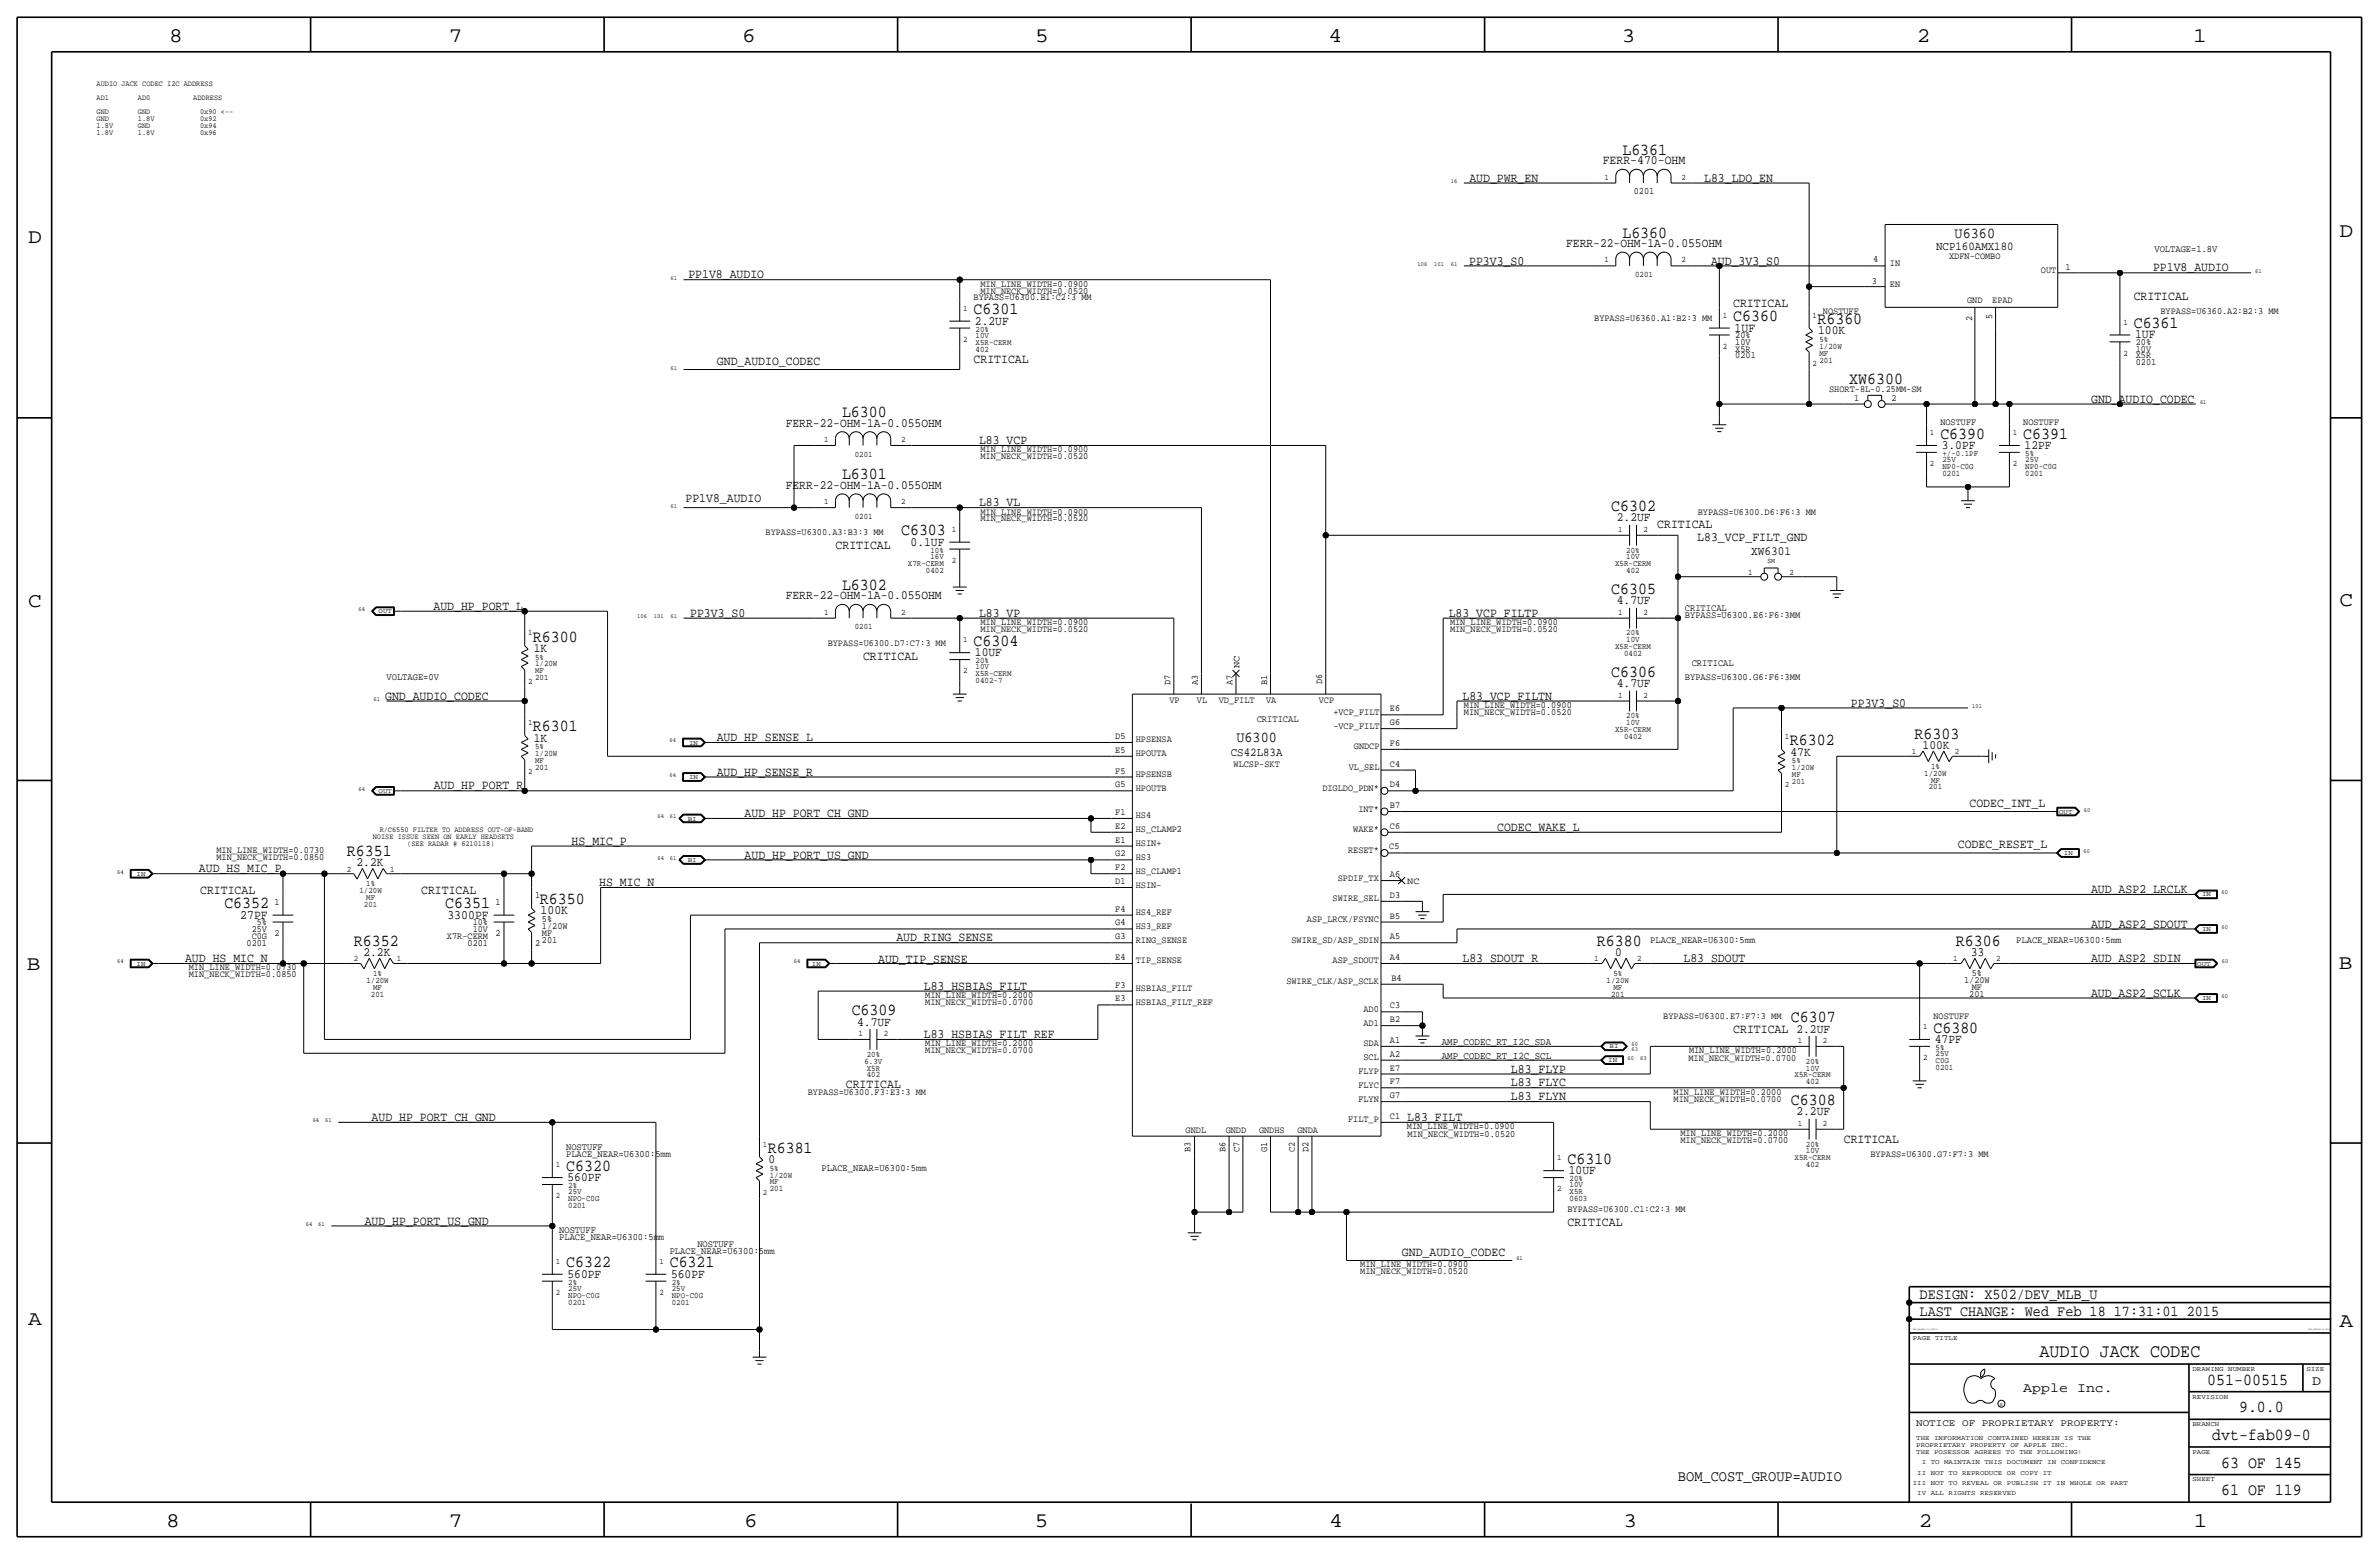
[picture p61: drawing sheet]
<svg xmlns="http://www.w3.org/2000/svg" width="875mm" height="572mm" viewBox="0 0 875 572" stroke-linecap="round" stroke-linejoin="round" font-family="sans-serif">
<defs><g id="words">
<g font-size="7.6">
<text x="62.2" y="15.5">8</text>
<text x="165" y="15.5">7</text>
<text x="273" y="15.5">6</text>
<text x="380.7" y="15.5">5</text>
<text x="488.6" y="15.5">4</text>
<text x="596.6" y="15.5">3</text>
<text x="705.1" y="15.5">2</text>
<text x="806.7" y="15.5">1</text>
<text x="10.4" y="89.4">D</text>
<text x="860.5" y="87.1">D</text>
<text x="10.4" y="223.3">C</text>
<text x="860.5" y="222.8">C</text>
<text x="9.8" y="356.6">B</text>
<text x="860.2" y="356.4">B</text>
<text x="10.4" y="487.4">A</text>
<text x="860.5" y="488.2">A</text>
<text x="61.2" y="561.6">8</text>
<text x="165" y="561.6">7</text>
<text x="273.8" y="561.6">6</text>
<text x="380.7" y="561.6">5</text>
<text x="488.9" y="561.6">4</text>
<text x="597.1" y="561.6">3</text>
<text x="705.8" y="561.6">2</text>
<text x="806.9" y="561.6">1</text>
</g>
<text font-size="6.9" x="750.1" y="499.1">AUDIO JACK CODEC</text>
<g font-size="6.2">
<text x="596.7" y="56.9">L6361</text>
<text x="596.7" y="87.4">L6360</text>
<text x="358.1" y="115.6">C6301</text>
<text x="637.5" y="118.1">C6360</text>
<text x="668.5" y="119.1">R6360</text>
<text x="784.8" y="120.7">C6361</text>
<text x="680.2" y="141.2">XW6300</text>
<text x="309.7" y="153.4">L6300</text>
<text x="713.7" y="161.3">C6390</text>
<text x="744.2" y="161.3">C6391</text>
<text x="309.7" y="176.3">L6301</text>
<text x="592.7" y="188">C6302</text>
<text x="331.4" y="196.9">C6303</text>
<text x="309.7" y="216.9">L6302</text>
<text x="592.7" y="218.4">C6305</text>
<text x="196" y="236">R6300</text>
<text x="358.1" y="237.5">C6304</text>
<text x="592.7" y="248.9">C6306</text>
<text x="196" y="269">R6301</text>
<text x="658.3" y="274.1">R6302</text>
<text x="704.2" y="271.8">R6303</text>
<text x="127.6" y="315">R6351</text>
<text x="82.5" y="334">C6352</text>
<text x="163.8" y="334">C6351</text>
<text x="198.6" y="332.5">R6350</text>
<text x="130.1" y="348">R6352</text>
<text x="587.3" y="348">R6380</text>
<text x="719.4" y="348">R6306</text>
<text x="313.3" y="373.4">C6309</text>
<text x="658.7" y="375.9">C6307</text>
<text x="711.1" y="379.7">C6380</text>
<text x="658.7" y="406.4">C6308</text>
<text x="282.4" y="423.9">R6381</text>
<text x="208.2" y="430.5">C6320</text>
<text x="576.5" y="428">C6310</text>
<text x="208.2" y="466.1">C6322</text>
<text x="246.3" y="466.1">C6321</text>
<text x="811.9" y="509.3">051-00515</text>
<text x="823.6" y="519.4">9.0.0</text>
<text x="813.7" y="529.6">dvt-fab09-0</text>
<text x="817" y="539.8">63 OF 145</text>
<text x="817" y="549.9">61 OF 119</text>
</g>
<g font-size="5.6">
<text x="718.9" y="87.6">U6360</text>
<text x="454.8" y="273.1">U6300</text>
<text x="706.1" y="477.8">DESIGN: X502/DEV_MLB_U</text>
<text x="706.1" y="483.9">LAST CHANGE: Wed Feb 18 17:31:01 2015</text>
<text x="617.2" y="544.8">BOM_COST_GROUP=AUDIO</text>
</g>
<g font-size="5">
<text x="850.5" y="509.3">D</text>
<text x="744.2" y="511.8">Apple Inc.</text>
</g>
<g font-size="4.7">
<text x="589.5" y="60.5">FERR-470-OHM</text>
<text x="540.5" y="66.8">AUD_PWR_EN</text>
<text x="626.8" y="66.8">L83_LDO_EN</text>
<text x="576" y="90.9">FERR-22-OHM-1A-0.055OHM</text>
<text x="540.4" y="97.3">PP3V3_S0</text>
<text x="629.4" y="97.3">AUD_3V3_S0</text>
<text x="791.9" y="99.8">PP1V8_AUDIO</text>
<text x="253.2" y="102.4">PP1V8_AUDIO</text>
<text x="637.5" y="113">CRITICAL</text>
<text x="784.8" y="110.5">CRITICAL</text>
<text x="358.6" y="119.4">2.2UF</text>
<text x="638" y="121.9">1UF</text>
<text x="668.7" y="122.9">100K</text>
<text x="785.3" y="124.5">1UF</text>
<text x="263.7" y="134.1">GND_AUDIO_CODEC</text>
<text x="358.1" y="133.4">CRITICAL</text>
<text x="769.1" y="148.1">GND_AUDIO_CODEC</text>
<text x="289" y="157">FERR-22-OHM-1A-0.055OHM</text>
<text x="360.1" y="163.3">L83_VCP</text>
<text x="714.2" y="165.1">3.0PF</text>
<text x="744.7" y="165.1">12PF</text>
<text x="289" y="179.8">FERR-22-OHM-1A-0.055OHM</text>
<text x="252.1" y="184.6">PP1V8_AUDIO</text>
<text x="360.1" y="186.2">L83_VL</text>
<text x="594.7" y="191.8">2.2UF</text>
<text x="609.5" y="194.3">CRITICAL</text>
<text x="307.3" y="201.9">CRITICAL</text>
<text x="334.9" y="200.7">0.1UF</text>
<text x="624.3" y="198.9">L83_VCP_FILT_GND</text>
<text x="289" y="220.5">FERR-22-OHM-1A-0.055OHM</text>
<text x="159.5" y="224.3">AUD_HP_PORT_L</text>
<text x="253.8" y="226.8">PP3V3_S0</text>
<text x="360.1" y="226.8">L83_VP</text>
<text x="532.8" y="226.8">L83_VCP_FILTP</text>
<text x="594.7" y="222.3">4.7UF</text>
<text x="196.3" y="239.8">1K</text>
<text x="317.4" y="242.6">CRITICAL</text>
<text x="358.6" y="241.3">10UF</text>
<text x="141.7" y="257.3">GND_AUDIO_CODEC</text>
<text x="537.9" y="257.3">L83_VCP_FILTN</text>
<text x="594.7" y="252.7">4.7UF</text>
<text x="680.8" y="259.8">PP3V3_S0</text>
<text x="196.3" y="272.8">1K</text>
<text x="263.6" y="272.5">AUD_HP_SENSE_L</text>
<text x="707.2" y="275.3">100K</text>
<text x="658.6" y="277.9">47K</text>
<text x="263.6" y="285.2">AUD_HP_SENSE_R</text>
<text x="159.5" y="290.3">AUD_HP_PORT_R</text>
<text x="724.4" y="296.7">CODEC_INT_L</text>
<text x="273.9" y="300.5">AUD_HP_PORT_CH_GND</text>
<text x="550.7" y="305.6">CODEC_WAKE_L</text>
<text x="210.3" y="310.6">HS_MIC_P</text>
<text x="720.1" y="311.9">CODEC_RESET_L</text>
<text x="273.9" y="315.7">AUD_HP_PORT_US_GND</text>
<text x="73.2" y="320.8">AUD_HS_MIC_P</text>
<text x="131.1" y="318.5">2.2K</text>
<text x="73.6" y="328.9">CRITICAL</text>
<text x="154.9" y="328.9">CRITICAL</text>
<text x="220.4" y="325.9">HS_MIC_N</text>
<text x="769.1" y="328.4">AUD_ASP2_LRCLK</text>
<text x="88.4" y="337.8">27PF</text>
<text x="164.6" y="337.8">3300PF</text>
<text x="198.8" y="336.3">100K</text>
<text x="769.1" y="341.1">AUD_ASP2_SDOUT</text>
<text x="329.7" y="346.2">AUD_RING_SENSE</text>
<text x="68.1" y="353.8">AUD_HS_MIC_N</text>
<text x="133.6" y="351.5">2.2K</text>
<text x="537.9" y="353.8">L83_SDOUT_R</text>
<text x="594.1" y="351.5">0</text>
<text x="619.2" y="353.8">L83_SDOUT</text>
<text x="724.9" y="351.5">33</text>
<text x="769.1" y="353.8">AUD_ASP2_SDIN</text>
<text x="323" y="354.1">AUD_TIP_SENSE</text>
<text x="339.8" y="364">L83_HSBIAS_FILT</text>
<text x="769.1" y="366.5">AUD_ASP2_SCLK</text>
<text x="315.3" y="377.2">4.7UF</text>
<text x="339.8" y="381.8">L83_HSBIAS_FILT_REF</text>
<text x="637.5" y="379.7">CRITICAL 2.2UF</text>
<text x="711.7" y="383.5">47PF</text>
<text x="555.7" y="394.5">L83_FLYP</text>
<text x="311.1" y="400.1">CRITICAL</text>
<text x="555.7" y="399.5">L83_FLYC</text>
<text x="555.7" y="404.6">L83_FLYN</text>
<text x="136.7" y="412.2">AUD_HP_PORT_CH_GND</text>
<text x="517.6" y="412.2">L83_FILT</text>
<text x="660.7" y="410.2">2.2UF</text>
<text x="678.2" y="420.4">CRITICAL</text>
<text x="282.7" y="427.7">0</text>
<text x="577" y="431.8">10UF</text>
<text x="208.7" y="434.3">560PF</text>
<text x="134.2" y="450.3">AUD_HP_PORT_US_GND</text>
<text x="576.5" y="450.9">CRITICAL</text>
<text x="515.7" y="461.8">GND_AUDIO_CODEC</text>
<text x="208.7" y="469.9">560PF</text>
<text x="246.8" y="469.9">560PF</text>
</g>
<text font-size="4.6" x="644.1" y="204.2">XW6301</text>
<g font-size="4.4">
<text x="712.1" y="91.9">NCP160AMX180</text>
<text x="452.7" y="278.1">CS42L83A</text>
</g>
<g font-size="3.8">
<text x="530.3" y="389.4">AMP_CODEC_RT_I2C_SCL</text>
<text x="530.3" y="384.3">AMP_CODEC_RT_I2C_SDA</text>
</g>
<text font-size="3.7" x="704.8" y="524.5">NOTICE OF PROPRIETARY PROPERTY:</text>
<g font-size="3.6">
<text x="792.4" y="92.7">VOLTAGE=1.8V</text>
<text x="619.7" y="227.3">BYPASS=U6300.E6:F6:3MM</text>
<text x="619.7" y="224.8">CRITICAL</text>
<text x="622.2" y="245.1">CRITICAL</text>
<text x="142.2" y="250.2">VOLTAGE=0V</text>
<text x="619.7" y="250.2">BYPASS=U6300.G6:F6:3MM</text>
<text x="462.2" y="265.4">CRITICAL</text>
<text x="607" y="346.7">PLACE_NEAR=U6300:5mm</text>
<text x="741.6" y="346.7">PLACE_NEAR=U6300:5mm</text>
<text x="208.2" y="425.5">PLACE_NEAR=U6300:5mm</text>
<text x="208.2" y="422.9">NOSTUFF</text>
<text x="302.2" y="430.5">PLACE_NEAR=U6300:5mm</text>
<text x="205.7" y="455.9">PLACE_NEAR=U6300:5mm</text>
<text x="205.7" y="453.4">NOSTUFF</text>
<text x="246.3" y="461">PLACE_NEAR=U6300:5mm</text>
<text x="256.5" y="458.5">NOSTUFF</text>
</g>
<g font-size="3.5">
<text x="600.9" y="71.4">0201</text>
<text x="716.9" y="95.3">XDFN-COMBO</text>
<text x="688.9" y="96.3">4</text>
<text x="695.1" y="97.8">IN</text>
<text x="750.7" y="100.3">OUT</text>
<text x="759.7" y="99.3">1</text>
<text x="360.6" y="105.4">MIN_LINE_WIDTH=0.0900</text>
<text x="360.6" y="108">MIN_NECK_WIDTH=0.0520</text>
<text x="688.4" y="104.4">3</text>
<text x="695.1" y="105.4">EN</text>
<text x="358.1" y="110.5">BYPASS=U6300.B1:C2:3 MM</text>
<text x="723.6" y="111.3">GND</text>
<text x="732.8" y="111.3">EPAD</text>
<text x="586.4" y="118.1">BYPASS=U6360.A1:B2:3 MM</text>
<text x="670.5" y="115.6">NOSTUFF</text>
<text x="725.4" y="117.9" transform="rotate(-90 725.4 117.9)">2</text>
<text x="732.7" y="117.5" transform="rotate(-90 732.7 117.5)">5</text>
<text x="794.7" y="115.6">BYPASS=U6360.A2:B2:3 MM</text>
<text x="638.3" y="124.5">20%</text>
<text x="638.3" y="131.8">0201</text>
<text x="638.3" y="129.3">X5R</text>
<text x="638.3" y="126.7">10V</text>
<text x="785.6" y="127">20%</text>
<text x="785.6" y="129.3">10V</text>
<text x="785.6" y="131.8">X5R</text>
<text x="785.6" y="134.4">0201</text>
<text x="672.8" y="144">SHORT-8L-0.25MM-SM</text>
<text x="682" y="147.6">1</text>
<text x="695.7" y="147.6">2</text>
<text x="713.7" y="156.2">NOSTUFF</text>
<text x="744.2" y="156.2">NOSTUFF</text>
<text x="360.6" y="166.4">MIN_LINE_WIDTH=0.0900</text>
<text x="360.6" y="168.9">MIN_NECK_WIDTH=0.0520</text>
<text x="360.6" y="189.2">MIN_LINE_WIDTH=0.0900</text>
<text x="360.6" y="191.8">MIN_NECK_WIDTH=0.0520</text>
<text x="624.5" y="189.2">BYPASS=U6300.D6:F6:3 MM</text>
<text x="281.6" y="196.9">BYPASS=U6300.A3:B3:3 MM</text>
<text x="360.6" y="232.4">MIN_NECK_WIDTH=0.0520</text>
<text x="360.6" y="229.9">MIN_LINE_WIDTH=0.0900</text>
<text x="533.3" y="232.4">MIN_NECK_WIDTH=0.0520</text>
<text x="533.3" y="229.9">MIN_LINE_WIDTH=0.0900</text>
<text x="304.4" y="237.5">BYPASS=U6300.D7:C7:3 MM</text>
<text x="455.9" y="245.6" transform="rotate(-90 455.9 245.6)">NC</text>
<text x="430.5" y="252" transform="rotate(-90 430.5 252)">D7</text>
<text x="440.6" y="252" transform="rotate(-90 440.6 252)">A3</text>
<text x="453.3" y="252" transform="rotate(-90 453.3 252)">A7</text>
<text x="466" y="252" transform="rotate(-90 466 252)">B1</text>
<text x="486.4" y="251.5" transform="rotate(-90 486.4 251.5)">D6</text>
<text x="430.1" y="258.6">VP</text>
<text x="440.3" y="258.6">VL</text>
<text x="448.2" y="258.6">VD_FILT</text>
<text x="465.7" y="258.6">VA</text>
<text x="485" y="258.6">VCP</text>
<text x="490.4" y="262.9">+VCP_FILT</text>
<text x="511.2" y="261.6">E6</text>
<text x="538.4" y="262.9">MIN_NECK_WIDTH=0.0520</text>
<text x="538.4" y="260.4">MIN_LINE_WIDTH=0.0900</text>
<text x="490.4" y="268">-VCP_FILT</text>
<text x="511.2" y="266.7">G6</text>
<text x="410.2" y="271.8">D5</text>
<text x="417.8" y="273.1">HPSENSA</text>
<text x="498" y="275.6">GNDCP</text>
<text x="511.3" y="274.3">F6</text>
<text x="410.2" y="276.9">E5</text>
<text x="417.8" y="278.1">HPOUTA</text>
<text x="453.7" y="281.9">WLCSP-SKT</text>
<text x="511.3" y="281.9">C4</text>
<text x="410.2" y="284.5">F5</text>
<text x="417.8" y="285.8">HPSENSB</text>
<text x="496.1" y="283.2">VL_SEL</text>
<text x="410.2" y="289.6">G5</text>
<text x="417.8" y="290.8">HPOUTB</text>
<text x="486.4" y="290.8">DIGLDO_PDN*</text>
<text x="511.3" y="289.6">D4</text>
<text x="410.2" y="299.7">F1</text>
<text x="499.6" y="298.5">INT*</text>
<text x="511.2" y="297.2">B7</text>
<text x="410.2" y="304.8">E2</text>
<text x="417.8" y="301">HS4</text>
<text x="511.3" y="304.8">C6</text>
<text x="410.2" y="309.9">E1</text>
<text x="417.8" y="311.2">HSIN+</text>
<text x="417.8" y="306.1">HS_CLAMP2</text>
<text x="497.7" y="306.1">WAKE*</text>
<text x="79.6" y="316.2">MIN_NECK_WIDTH=0.0850</text>
<text x="79.6" y="313.7">MIN_LINE_WIDTH=0.0730</text>
<text x="410.2" y="315">G2</text>
<text x="417.8" y="316.2">HS3</text>
<text x="495.8" y="313.7">RESET*</text>
<text x="511" y="312.4">C5</text>
<text x="410.2" y="320">F2</text>
<text x="417.8" y="321.3">HS_CLAMP1</text>
<text x="492.1" y="323.9">SPDIF_TX</text>
<text x="511.2" y="322.6">A6</text>
<text x="410.2" y="325.1">D1</text>
<text x="417.8" y="326.4">HSIN-</text>
<text x="517.6" y="325.1">NC</text>
<text x="100.9" y="332.7">1</text>
<text x="182.2" y="332.7">1</text>
<text x="196.8" y="330.2">1</text>
<text x="410.2" y="335.3">F4</text>
<text x="490.2" y="331.5">SWIRE_SEL</text>
<text x="511.2" y="330.2">D3</text>
<text x="94.5" y="340.4">5%</text>
<text x="173.9" y="340.4">10%</text>
<text x="199.3" y="339.1">5%</text>
<text x="199.3" y="341.6">1/20W</text>
<text x="410.2" y="340.4">G4</text>
<text x="417.8" y="341.6">HS3_REF</text>
<text x="417.8" y="336.6">HS4_REF</text>
<text x="480.7" y="339.1">ASP_LRCK/FSYNC</text>
<text x="511.3" y="337.8">B5</text>
<text x="90.7" y="347.7">0201</text>
<text x="92.6" y="342.6">25V</text>
<text x="92.6" y="345.2">C0G</text>
<text x="100.9" y="344.2">2</text>
<text x="164.4" y="345.2">X7R-CERM</text>
<text x="172" y="347.7">0201</text>
<text x="173.9" y="342.6">10V</text>
<text x="182.2" y="344.2">2</text>
<text x="196.8" y="348">2</text>
<text x="199.3" y="346.7">201</text>
<text x="199.3" y="344.2">MF</text>
<text x="410.2" y="345.4">G3</text>
<text x="417.8" y="346.7">RING_SENSE</text>
<text x="475" y="346.7">SWIRE_SD/ASP_SDIN</text>
<text x="511.2" y="345.4">A5</text>
<text x="410.2" y="353">E4</text>
<text x="511.3" y="353.1">A4</text>
<text x="69.5" y="356.9">MIN_LINE_WIDTH=0.0730</text>
<text x="69.5" y="359.4">MIN_NECK_WIDTH=0.0850</text>
<text x="417.8" y="354.3">TIP_SENSE</text>
<text x="490.2" y="354.3">ASP_SDOUT</text>
<text x="725.3" y="358.9">5%</text>
<text x="410.2" y="363.2">F3</text>
<text x="417.8" y="364.5">HSBIAS_FILT</text>
<text x="473.1" y="362">SWIRE_CLK/ASP_SCLK</text>
<text x="511.8" y="360.7">B4</text>
<text x="722.4" y="361.4">1/20W</text>
<text x="725.3" y="364">MF</text>
<text x="340.3" y="367">MIN_LINE_WIDTH=0.2000</text>
<text x="340.3" y="369.6">MIN_NECK_WIDTH=0.0700</text>
<text x="410.2" y="368.3">E3</text>
<text x="417.8" y="369.6">HSBIAS_FILT_REF</text>
<text x="511.3" y="370.8">C3</text>
<text x="724.3" y="366.5">201</text>
<text x="501.5" y="372.1">AD0</text>
<text x="501.5" y="377.2">AD1</text>
<text x="511.3" y="375.9">B2</text>
<text x="611.8" y="374.6">BYPASS=U6300.E7:F7:3 MM</text>
<text x="711.1" y="374.6">NOSTUFF</text>
<text x="511.2" y="383.5">A1</text>
<text x="340.3" y="384.8">MIN_LINE_WIDTH=0.2000</text>
<text x="340.3" y="387.4">MIN_NECK_WIDTH=0.0700</text>
<text x="501.5" y="384.8">SDA</text>
<text x="501.5" y="389.9">SCL</text>
<text x="511.2" y="388.6">A2</text>
<text x="621.2" y="387.4">MIN_LINE_WIDTH=0.2000</text>
<text x="499.6" y="395">FLYP</text>
<text x="511.3" y="393.7">E7</text>
<text x="621" y="390">MIN_NECK_WIDTH=0.0700</text>
<text x="499.6" y="400">FLYC</text>
<text x="511.3" y="398.8">F7</text>
<text x="297.1" y="402.6">BYPASS=U6300.F3:E3:3 MM</text>
<text x="499.6" y="405.1">FLYN</text>
<text x="511.3" y="403.9">G7</text>
<text x="615.6" y="405.1">MIN_NECK_WIDTH=0.0700</text>
<text x="615.6" y="402.6">MIN_LINE_WIDTH=0.2000</text>
<text x="495.8" y="412.8">FILT_P</text>
<text x="511.3" y="411.5">C1</text>
<text x="436.1" y="416.6">GNDL</text>
<text x="450.8" y="416.6">GNDD</text>
<text x="463.1" y="416.6">GNDHS</text>
<text x="477.2" y="416.6">GNDA</text>
<text x="517.5" y="415.3">MIN_LINE_WIDTH=0.0900</text>
<text x="517.7" y="418">MIN_NECK_WIDTH=0.0520</text>
<text x="618.1" y="417.8">MIN_LINE_WIDTH=0.2000</text>
<text x="437.8" y="423.6" transform="rotate(-90 437.8 423.6)">B3</text>
<text x="450.8" y="423.6" transform="rotate(-90 450.8 423.6)">B6</text>
<text x="455.9" y="423.6" transform="rotate(-90 455.9 423.6)">C7</text>
<text x="466" y="423.6" transform="rotate(-90 466 423.6)">G1</text>
<text x="476.2" y="423.6" transform="rotate(-90 476.2 423.6)">C2</text>
<text x="481.3" y="423.6" transform="rotate(-90 481.3 423.6)">D2</text>
<text x="618.1" y="420.4">MIN_NECK_WIDTH=0.0700</text>
<text x="688" y="425.5">BYPASS=U6300.G7:F7:3 MM</text>
<text x="576.5" y="445.8">BYPASS=U6300.C1:C2:3 MM</text>
<text x="500.3" y="466.1">MIN_LINE_WIDTH=0.0900</text>
<text x="500.3" y="468.6">MIN_NECK_WIDTH=0.0520</text>
</g>
<g font-size="3.1">
<text x="590.1" y="66">1</text>
<text x="618.4" y="66">2</text>
<text x="590.1" y="96.5">1</text>
<text x="601.4" y="101.9">0201</text>
<text x="618.4" y="96.5">2</text>
<text x="354.3" y="114.3">1</text>
<text x="633.7" y="116.8">1</text>
<text x="666.7" y="116.8">1</text>
<text x="781" y="119.4">1</text>
<text x="354.3" y="125.7">2</text>
<text x="358.9" y="121.9">20%</text>
<text x="358.9" y="124.2">10V</text>
<text x="669.2" y="125.7">5%</text>
<text x="358.9" y="126.7">X5R-CERM</text>
<text x="358.9" y="129.3">402</text>
<text x="633.7" y="128.3">2</text>
<text x="669.2" y="128.3">1/20W</text>
<text x="669.2" y="130.8">MF</text>
<text x="781" y="130.8">2</text>
<text x="666.7" y="134.6">2</text>
<text x="669.2" y="133.4">201</text>
<text x="709.9" y="160">1</text>
<text x="740.4" y="160">1</text>
<text x="303.1" y="162.6">1</text>
<text x="314.4" y="167.9">0201</text>
<text x="331.4" y="162.6">2</text>
<text x="714.4" y="167.6">+/-0.1PF</text>
<text x="744.9" y="167.6">5%</text>
<text x="709.9" y="171.5">2</text>
<text x="714.4" y="172.5">NP0-C0G</text>
<text x="714.4" y="169.9">25V</text>
<text x="740.4" y="171.5">2</text>
<text x="744.9" y="172.5">NP0-C0G</text>
<text x="744.9" y="169.9">25V</text>
<text x="714.4" y="175">0201</text>
<text x="744.9" y="175">0201</text>
<text x="303.1" y="185.4">1</text>
<text x="331.4" y="185.4">2</text>
<text x="314.4" y="190.8">0201</text>
<text x="350.1" y="195.6">1</text>
<text x="595.2" y="195.6">1</text>
<text x="604.5" y="195.6">2</text>
<text x="342.2" y="203.2">10%</text>
<text x="598.2" y="203.2">20%</text>
<text x="334" y="208">X7R-CERM</text>
<text x="342.2" y="205.5">16V</text>
<text x="350.1" y="207">2</text>
<text x="594.1" y="208.3">X5R-CERM</text>
<text x="598.2" y="205.7">10V</text>
<text x="340.6" y="210.6">0402</text>
<text x="598.2" y="210.8">402</text>
<text x="643" y="211.3">1</text>
<text x="658.3" y="211.3">2</text>
<text x="303.1" y="226.1">1</text>
<text x="331.4" y="226.1">2</text>
<text x="595.2" y="226.1">1</text>
<text x="604.5" y="226.1">2</text>
<text x="194.3" y="233.7">1</text>
<text x="314.4" y="231.4">0201</text>
<text x="598.2" y="233.7">20%</text>
<text x="354.3" y="236.2">1</text>
<text x="594.1" y="238.8">X5R-CERM</text>
<text x="598.2" y="236.2">10V</text>
<text x="196.8" y="245.1">1/20W</text>
<text x="196.8" y="242.6">5%</text>
<text x="358.9" y="243.8">20%</text>
<text x="597.4" y="241.3">0402</text>
<text x="194.3" y="251.5">2</text>
<text x="196.8" y="247.7">MF</text>
<text x="196.8" y="250.2">201</text>
<text x="354.3" y="247.7">2</text>
<text x="358.9" y="251.2">0402-7</text>
<text x="358.9" y="248.7">X5R-CERM</text>
<text x="358.9" y="246.1">10V</text>
<text x="595.2" y="256.5">1</text>
<text x="604.5" y="256.5">2</text>
<text x="194.3" y="266.7">1</text>
<text x="594.1" y="269.2">X5R-CERM</text>
<text x="598.2" y="266.7">10V</text>
<text x="598.2" y="264.2">20%</text>
<text x="196.8" y="275.6">5%</text>
<text x="597.4" y="271.8">0402</text>
<text x="656.5" y="271.8">1</text>
<text x="196.8" y="280.7">MF</text>
<text x="196.8" y="278.1">1/20W</text>
<text x="659.1" y="280.7">5%</text>
<text x="703.1" y="277.4">1</text>
<text x="719" y="277.4">2</text>
<text x="194.3" y="284.5">2</text>
<text x="196.8" y="283.2">201</text>
<text x="659.1" y="283.2">1/20W</text>
<text x="659.1" y="285.8">MF</text>
<text x="707.8" y="285.2">1/20W</text>
<text x="710.3" y="282.7">1%</text>
<text x="710.3" y="287.8">MF</text>
<text x="656.5" y="289.6">2</text>
<text x="659.1" y="288.3">201</text>
<text x="709.4" y="290.3">201</text>
<text x="127.6" y="320.5">2</text>
<text x="143.5" y="320.5">1</text>
<text x="132.2" y="328.4">1/20W</text>
<text x="134.7" y="325.9">1%</text>
<text x="133.9" y="333.5">201</text>
<text x="134.7" y="331">MF</text>
<text x="130.1" y="353.6">2</text>
<text x="146" y="353.6">1</text>
<text x="586.3" y="353.6">1</text>
<text x="602.2" y="353.6">2</text>
<text x="718.4" y="353.6">1</text>
<text x="734.3" y="353.6">2</text>
<text x="137.2" y="358.9">1%</text>
<text x="593.4" y="358.9">5%</text>
<text x="134.8" y="361.4">1/20W</text>
<text x="137.2" y="364">MF</text>
<text x="590.9" y="361.4">1/20W</text>
<text x="593.4" y="364">MF</text>
<text x="136.4" y="366.5">201</text>
<text x="592.6" y="366.5">201</text>
<text x="315.8" y="381">1</text>
<text x="325.1" y="381">2</text>
<text x="661.2" y="383.5">1</text>
<text x="670.5" y="383.5">2</text>
<text x="707.3" y="378.5">1</text>
<text x="318.8" y="388.6">20%</text>
<text x="707.3" y="389.9">2</text>
<text x="711.9" y="386.1">5%</text>
<text x="711.9" y="388.4">25V</text>
<text x="318" y="391.2">6.3V</text>
<text x="318.8" y="393.7">X5R</text>
<text x="664.2" y="393.7">10V</text>
<text x="664.2" y="391.2">20%</text>
<text x="711.9" y="393.4">0201</text>
<text x="711.9" y="390.9">C0G</text>
<text x="318.8" y="396.2">402</text>
<text x="660.1" y="396.2">X5R-CERM</text>
<text x="664.2" y="398.8">402</text>
<text x="661.2" y="414">1</text>
<text x="670.5" y="414">2</text>
<text x="280.6" y="421.6">1</text>
<text x="664.2" y="424.2">10V</text>
<text x="664.2" y="421.6">20%</text>
<text x="204.4" y="429.3">1</text>
<text x="283.2" y="430.5">5%</text>
<text x="572.7" y="426.7">1</text>
<text x="660.1" y="426.7">X5R-CERM</text>
<text x="664.2" y="429.3">402</text>
<text x="209" y="436.9">2%</text>
<text x="283.2" y="433.1">1/20W</text>
<text x="283.2" y="435.6">MF</text>
<text x="577.3" y="436.6">10V</text>
<text x="577.3" y="434.3">20%</text>
<text x="204.4" y="440.7">2</text>
<text x="209" y="439.2">25V</text>
<text x="209" y="441.7">NPO-C0G</text>
<text x="280.6" y="439.4">2</text>
<text x="283.2" y="438.2">201</text>
<text x="572.7" y="438.2">2</text>
<text x="577.3" y="441.7">0603</text>
<text x="577.3" y="439.2">X5R</text>
<text x="209" y="444.2">0201</text>
<text x="204.4" y="464.8">1</text>
<text x="242.5" y="464.8">1</text>
<text x="209" y="472.4">2%</text>
<text x="247.1" y="472.4">2%</text>
<text x="204.4" y="476.3">2</text>
<text x="209" y="479.8">0201</text>
<text x="209" y="477.3">NPO-C0G</text>
<text x="209" y="474.7">25V</text>
<text x="242.5" y="476.3">2</text>
<text x="247.1" y="479.8">0201</text>
<text x="247.1" y="477.3">NPO-C0G</text>
<text x="247.1" y="474.7">25V</text>
</g>
<g font-size="2.9">
<text x="35.5" y="31.8">AUDIO JACK CODEC I2C ADDRESS</text>
<text x="35.5" y="41.9">GND</text>
<text x="35.5" y="36.8">AD1</text>
<text x="50.7" y="41.9">GND</text>
<text x="50.7" y="36.8">AD0</text>
<text x="71.1" y="36.8">ADDRESS</text>
<text x="73.6" y="41.9">0x90 &lt;--</text>
<text x="35.5" y="44.4">GND</text>
<text x="35.5" y="47">1.8V</text>
<text x="50.7" y="44.4">1.8V</text>
<text x="50.7" y="47">GND</text>
<text x="73.6" y="47">0x94</text>
<text x="73.6" y="44.4">0x92</text>
<text x="35.5" y="49.5">1.8V</text>
<text x="50.7" y="49.5">1.8V</text>
<text x="73.6" y="49.5">0x96</text>
<text x="137.1" y="308.6">NOISE ISSUE SEEN ON EARLY HEADSETS</text>
<text x="139.7" y="306.1">R/C6550 FILTER TO ADDRESS OUT-OF-BAND</text>
<text x="149.8" y="311.2">(SEE RADAR # 6210118)</text>
</g>
<text font-size="2.6" x="650.1" y="207">SM</text>
<g font-size="2.5">
<text x="139.3" y="225.6">OUT</text>
<text x="253.4" y="273.8">IN</text>
<text x="253.4" y="286.5">IN</text>
<text x="139.3" y="291.6">OUT</text>
<text x="757.4" y="299.2">OUT</text>
<text x="252.9" y="301.8">BI</text>
<text x="252.9" y="317">BI</text>
<text x="759.2" y="314.5">IN</text>
<text x="50.2" y="322.1">IN</text>
<text x="810" y="329.7">IN</text>
<text x="810" y="342.4">IN</text>
<text x="50.2" y="355.1">IN</text>
<text x="298.7" y="355.1">IN</text>
<text x="808.2" y="355.1">OUT</text>
<text x="810" y="367.8">IN</text>
<text x="592" y="385.6">BI</text>
<text x="591.5" y="390.7">IN</text>
<text x="703.5" y="492.8">PAGE TITLE</text>
<text x="806.4" y="504.2">DRAWING NUMBER</text>
<text x="848.3" y="504.2">SIZE</text>
<text x="806.4" y="514.4">REVISION</text>
<text x="806.4" y="524.5">BRANCH</text>
<text x="704.8" y="532.1">PROPRIETARY PROPERTY OF APPLE INC.</text>
<text x="704.8" y="529.6">THE INFORMATION CONTAINED HEREIN IS THE</text>
<text x="704.8" y="534.7">THE POSESSOR AGREES TO THE FOLLOWING:</text>
<text x="706.8" y="538.5">I TO MAINTAIN THIS DOCUMENT IN CONFIDENCE</text>
<text x="806.4" y="534.7">PAGE</text>
<text x="705.2" y="542.3">II NOT TO REPRODUCE OR COPY IT</text>
<text x="806.4" y="544.8">SHEET</text>
<text x="703.5" y="546.1">III NOT TO REVEAL OR PUBLISH IT IN WHOLE OR PART</text>
<text x="705.2" y="549.9">IV ALL RIGHTS RESERVED</text>
</g>
<g font-size="2.3">
<text x="533.6" y="67.3">16</text>
<text x="521.4" y="97.8">106</text>
<text x="527.5" y="97.8">101</text>
<text x="533.6" y="97.8">61</text>
<text x="829.5" y="100.3">61</text>
<text x="246.6" y="102.9">61</text>
<text x="246.6" y="135.9">61</text>
<text x="809.2" y="148.6">61</text>
<text x="246.6" y="186.7">61</text>
<text x="131.8" y="224.8">64</text>
<text x="234.4" y="227.3">106</text>
<text x="240.5" y="227.3">101</text>
<text x="246.6" y="227.3">61</text>
<text x="137.4" y="257.8">61</text>
<text x="725.4" y="260.4">101</text>
<text x="246.3" y="273.1">64</text>
<text x="246.3" y="285.8">64</text>
<text x="131.8" y="290.8">64</text>
<text x="766.5" y="298.5">60</text>
<text x="241.8" y="301">64</text>
<text x="246.4" y="301">61</text>
<text x="241.8" y="316.2">64</text>
<text x="246.4" y="316.2">61</text>
<text x="766.3" y="313.7">60</text>
<text x="43.1" y="321.3">64</text>
<text x="817.1" y="328.9">60</text>
<text x="817.1" y="341.6">60</text>
<text x="43.1" y="354.3">64</text>
<text x="292" y="354.3">64</text>
<text x="817.3" y="354.3">60</text>
<text x="817.1" y="367">60</text>
<text x="598.7" y="389.9">60</text>
<text x="600.1" y="386.6">63</text>
<text x="600.1" y="384.8">60</text>
<text x="603.3" y="389.9">63</text>
<text x="115" y="412.8">64</text>
<text x="119.6" y="412.8">61</text>
<text x="112.5" y="450.9">64</text>
<text x="117" y="450.9">61</text>
<text x="557.7" y="463.5">61</text>
</g>
<text font-size="1.8" x="735.5" y="516.9">R</text>
<g font-size=".8">
<text x="703.5" y="488.9">SYNC_MASTER=J79_JCURCIO</text>
<text x="848.9" y="488.9">SYNC_DATE=05/13/2016</text>
</g>
</g></defs>
<g fill="none" stroke="#000" stroke-width=".37">
<path d="M538.4 67.3h48.3zM586.7 67.3h7.6zM594.3 64.8v2.5zM594.3 64.8a2.54 2.54 0 0 1 2.5-2.6 2.54 2.54 0 0 1 2.6 2.6 2.54 2.54 0 0 1 2.5-2.6 2.54 2.54 0 0 1 2.6 2.6 2.54 2.54 0 0 1 2.5-2.6 2.54 2.54 0 0 1 2.5 2.6 2.54 2.54 0 0 1 2.6-2.6 2.54 2.54 0 0 1 2.5 2.6M599.4 64.8v2.5zM604.5 64.8v2.5zM609.5 64.8v2.5zM614.6 67.3h7.6zM614.6 64.8v2.5zM622.2 67.3h43.2zM665.4 67.3v38.1zM538.4 97.8h48.3z"/>
<path d="M586.7 97.8h7.6zM594.3 95.3v2.5zM594.3 95.3a2.54 2.54 0 0 1 2.5-2.6 2.54 2.54 0 0 1 2.6 2.6 2.54 2.54 0 0 1 2.5-2.6 2.54 2.54 0 0 1 2.6 2.6 2.54 2.54 0 0 1 2.5-2.6 2.54 2.54 0 0 1 2.5 2.6 2.54 2.54 0 0 1 2.6-2.6 2.54 2.54 0 0 1 2.5 2.6M599.4 95.3v2.5zM604.5 95.3v2.5zM609.5 95.3v2.5zM614.6 97.8h7.6zM614.6 95.3v2.5zM622.2 97.8h10.2zM632.4 97.8h53.3zM632.4 97.8v15.2zM685.7 97.8h7.7z"/>
<path d="M693.4 82.6v30.4zM693.4 82.6h63.5zM756.9 82.6v30.4zM251.4 102.9h101.6zM349.2 118.1h7.6zM353 102.9h114.3zM353 102.9v7.6zM353 110.5v7.6zM467.3 102.9v144.7zM632.4 113v7.7zM665.4 105.4h20.3zM665.4 105.4v7.6z"/>
<path d="M665.4 113v7.7zM685.7 105.4h7.7zM693.4 113h63.5zM726.4 113v7.7zM734 113v7.7zM756.9 100.3h7.6zM764.5 100.3h15.2zM779.7 100.3h48.3zM779.7 100.3v15.3zM779.7 115.6v7.6zM251.4 135.9h101.6zM349.2 120.7h7.6z"/>
<path d="M353 128.3v7.6zM353 120.6v7.7zM628.6 120.7h7.6zM628.6 123.2h7.6zM632.4 130.8v17.8zM632.4 123.2v7.6zM664.2 123.2l2.5-1.3zM664.2 128.3l2.5-1.3zM664.2 125.7l2.5-1.2zM664.2 128.3l1.2 1.2zM664.2 125.7l2.5 1.3zM664.2 123.2l2.5 1.3z"/>
<path d="M665.4 120.6l1.3 1.3zM665.4 135.9v12.7zM665.4 129.5v6.4zM726.4 120.7v27.9zM734 120.7v27.9zM775.9 125.7h7.6zM775.9 123.2h7.6zM779.7 133.4v15.2zM779.7 125.7v7.7zM629.9 156.2h5zM630.9 157.5h3zM631.6 158.8h1.6z"/>
<path d="M632.4 148.6h33zM632.4 148.6v5.1zM632.4 153.7v2.5zM665.4 148.6h12.7zM678.1 148.6h7.6zM687 145.4h5.1zM687 145.4v1.9zM692.1 145.4v1.9zM693.4 148.6h7.6zM701 148.6h7.6zM708.6 148.6h17.8zM708.6 148.6v7.6z"/>
<path d="M708.6 156.2v7.6zM726.4 148.6h7.6zM734 148.6h5.1zM739.1 148.6h40.6zM739.1 148.6v7.6zM739.1 156.2v7.6zM779.7 148.6h28zM292 163.8v22.9zM292 163.8h7.7zM299.7 163.8h7.6zM307.3 161.3a2.54 2.54 0 0 1 2.5-2.5 2.54 2.54 0 0 1 2.6 2.5 2.54 2.54 0 0 1 2.5-2.5 2.54 2.54 0 0 1 2.5 2.5 2.54 2.54 0 0 1 2.6-2.5 2.54 2.54 0 0 1 2.5 2.5 2.54 2.54 0 0 1 2.6-2.5 2.54 2.54 0 0 1 2.5 2.5M307.3 161.3v2.5z"/>
<path d="M312.4 161.3v2.5zM317.4 161.3v2.5zM322.5 161.3v2.5zM327.6 163.8h7.6zM327.6 161.3v2.5zM335.2 163.8h152.4zM487.6 163.8v33.1zM704.8 163.8h7.6zM704.8 166.4h7.6zM708.6 179.1h15.2zM708.6 174v5.1zM708.6 166.4v7.6z"/>
<path d="M723.8 179.1h15.3zM723.8 179.1v2.5zM735.3 166.4h7.6zM735.3 163.8h7.6zM739.1 174v5.1zM739.1 166.4v7.6zM251.4 186.7h40.6zM292 186.7h7.7zM299.7 186.7h7.6zM307.3 184.2a2.54 2.54 0 0 1 2.5-2.6 2.54 2.54 0 0 1 2.6 2.6 2.54 2.54 0 0 1 2.5-2.6 2.54 2.54 0 0 1 2.5 2.6 2.54 2.54 0 0 1 2.6-2.6 2.54 2.54 0 0 1 2.5 2.6 2.54 2.54 0 0 1 2.6-2.6 2.54 2.54 0 0 1 2.5 2.6M307.3 184.2v2.5zM312.4 184.2v2.5z"/>
<path d="M317.4 184.2v2.5zM322.5 184.2v2.5zM327.6 186.7h7.6zM327.6 184.2v2.5zM335.2 186.7h17.8zM349.2 199.4h7.6zM353 186.7h88.9zM353 186.7v5.1zM353 191.8v7.6zM441.9 186.7v61zM487.6 196.9v50.8zM487.6 196.9h104.2z"/>
<path d="M591.8 196.9h7.6zM599.4 193v7.7zM601.9 196.9h7.6zM601.9 193v7.7zM609.5 196.9h7.7zM617.2 196.9v15.2zM721.3 184.2h5.1zM722.3 185.4h3.1zM723.1 186.7h1.5zM723.8 181.6v2.6zM349.2 201.9h7.6zM350.5 215.9h5z"/>
<path d="M351.5 217.2h3zM352.2 218.4h1.6zM353 209.5v3.9zM353 213.4v2.5zM353 201.9v7.7zM617.2 212.1h22.8zM617.2 212.1v15.2zM640 212.1h7.6zM648.9 208.9h5.1zM648.9 208.9v1.9zM654 208.9v1.9zM655.3 212.1h7.6z"/>
<path d="M662.9 212.1h12.7zM673 217.2h5.1zM674.1 218.4h3zM674.8 219.7h1.6zM675.6 212.1v2.5zM675.6 214.6v2.6zM136.7 224.8l1.5-1.6zM136.7 224.8l1.5 1.6zM136.8 224.8l1.5 1.5zM136.8 224.8l1.5-1.5zM137 224.8l1.3-1.4zM137 224.8l1.3 1.4z"/>
<path d="M137.1 224.8l1.3-1.3zM137.1 224.8l1.3 1.3zM138.2 226.4h6.8zM138.2 223.2h6.8zM138.3 223.3h6.6zM138.3 226.3h6.6zM138.3 223.4h6.5zM138.3 226.2h6.5zM138.4 223.5h6.3zM138.4 226.1h6.3zM144.7 224.8h2.6zM144.7 223.5v2.6z"/>
<path d="M144.8 223.4v2.8zM144.9 223.3v3zM145 223.2v3.2zM147.3 224.8h45.7zM193 224.8h30.5zM193 237.5l1.3 1.3zM193 224.8v5.1zM193 229.9v7.6zM223.5 224.8v53.3zM251.4 227.3h48.3zM299.7 227.3h7.6zM307.3 224.8a2.54 2.54 0 0 1 2.5-2.5 2.54 2.54 0 0 1 2.6 2.5 2.54 2.54 0 0 1 2.5-2.5 2.54 2.54 0 0 1 2.5 2.5 2.54 2.54 0 0 1 2.6-2.5 2.54 2.54 0 0 1 2.5 2.5 2.54 2.54 0 0 1 2.6-2.5 2.54 2.54 0 0 1 2.5 2.5"/>
<path d="M307.3 224.8v2.5zM312.4 224.8v2.5zM317.4 224.8v2.5zM322.5 224.8v2.5zM327.6 227.3h7.6zM327.6 224.8v2.5zM335.2 227.3h17.8zM353 227.3h78.7zM353 227.3v5.1zM353 232.4v7.6zM431.7 227.3v20.4zM530.8 227.3h61z"/>
<path d="M530.8 227.3v35.6zM591.8 227.3h7.6zM599.4 223.5v7.6zM601.9 227.3h7.6zM601.9 223.5v7.6zM609.5 227.3h7.7zM617.2 227.3v30.5zM142.2 257.8h50.8zM191.7 245.1l1.3 1.3zM191.7 242.6l2.6 1.2zM191.7 240l2.6 1.3zM191.7 240l2.6-1.2z"/>
<path d="M191.7 245.1l2.6-1.3zM191.7 242.6l2.6-1.3zM193 252.7v5.1zM193 257.8v5.1zM193 246.4v6.3zM349.2 242.6h7.6zM349.2 240h7.6zM350.5 255.3h5zM351.5 256.5h3zM352.2 257.8h1.6zM353 250.2v2.5zM353 242.6v7.6z"/>
<path d="M353 252.7v2.6zM416.5 255.3v162.5zM416.5 255.3h91.4zM431.7 247.7v7.6zM441.9 247.7v7.6zM453.3 246.4l2.6 2.5zM454.6 247.7v7.6zM455.9 246.4l-2.6 2.5zM467.3 247.7v7.6zM487.6 247.7v7.6zM507.9 255.3v162.5zM535.9 257.8h55.9z"/>
<path d="M535.9 257.8v10.2zM591.8 257.8h7.6zM599.4 254v7.6zM601.9 257.8h7.6zM601.9 254v7.6zM609.5 257.8h7.7zM617.2 257.8v17.8zM191.7 278.1l1.3 1.3zM191.7 275.6l2.6 1.3zM191.7 273.1l2.6 1.2zM191.7 273.1l2.6-1.3zM191.7 278.1l2.6-1.2z"/>
<path d="M191.7 275.6l2.6-1.3zM193 270.5l1.3 1.3zM193 262.9v7.6zM193 279.4v6.4zM223.5 278.1h185.4zM251.1 271.5v3.1zM251.1 274.6h6.8zM251.1 271.5h6.8zM251.2 271.6h6.7zM251.2 271.6v2.9zM251.2 274.5h6.7zM251.3 271.7v2.7z"/>
<path d="M251.3 274.4h6.5zM251.3 271.7h6.5zM251.4 271.8v2.5zM251.4 274.3h6.4zM251.4 271.8h6.4zM257.8 271.8l1.2 1.3zM257.8 274.3l1.2-1.3zM257.8 274.4l1.4-1.3zM257.8 271.7l1.4 1.4zM257.9 274.5l1.4-1.4zM257.9 271.6l1.4 1.5zM257.9 271.5l1.6 1.6z"/>
<path d="M257.9 274.6l1.6-1.6zM259 273.1h2.6zM261.6 273.1h147.3zM408.9 273.1h7.6zM408.9 278.1h7.6zM507.9 275.6h7.7zM507.9 268h7.7zM507.9 262.9h7.7zM515.6 262.9h15.2zM515.6 268h20.3zM515.6 275.6h101.6zM637.5 260.4h17.8z"/>
<path d="M637.5 260.4v30.4zM654 278.1l2.5 1.3zM654 278.1l2.5-1.2zM655.3 275.6l1.2 1.3zM655.3 260.3v7.7zM655.3 260.4h68.5zM655.3 268v7.6zM675.6 278.1h25.4zM675.6 278.1v35.6zM701 278.1h5.1zM707.3 276.2l2 3.9zM707.3 276.2l-1.2 1.9z"/>
<path d="M711.1 276.2l-1.8 3.9zM711.1 276.2l2 3.9zM715 276.2l-1.9 3.9zM715 276.2l1.9 3.9zM718.2 278.1h5.6zM718.2 278.1l-1.3 2.1zM723.8 278.1h5.1zM728.9 278.1h2.6zM731.5 275.6v5.1zM732.7 276.6v3.1zM734 277.4v1.5zM136.7 290.8l1.5-1.5z"/>
<path d="M136.7 290.8l1.5 1.6zM136.8 290.8l1.5 1.5zM137 290.8l1.3 1.4zM137.1 290.8l1.3-1.2zM137.1 290.8l1.3 1.3zM138.2 292.4h6.8zM138.2 289.3h6.8zM138.3 289.4h6.6zM138.3 289.4l-1.5 1.4zM138.3 292.3h6.6zM138.3 289.5l-1.3 1.3zM138.3 289.5h6.5z"/>
<path d="M138.3 292.2h6.5zM138.4 289.6h6.3zM138.4 292.1h6.3zM144.7 290.8h2.6zM144.7 289.6v2.5zM144.8 289.5v2.7zM144.9 289.4v2.9zM145 289.3v3.1zM147.3 290.8h45.7zM193 290.8h215.9zM193 285.8v5zM251.1 284.2v3.1z"/>
<path d="M251.1 287.3h6.8zM251.1 284.2h6.8zM251.2 284.3h6.7zM251.2 284.3v2.9zM251.2 287.2h6.7zM251.3 299.4h6.6zM251.3 299.5h6.6zM251.3 284.4v2.7zM251.3 287.1h6.5zM251.3 284.4h6.5zM251.4 299.6h6.4zM251.4 299.7h6.4z"/>
<path d="M251.4 284.5v2.5zM251.4 287h6.4zM251.4 284.5h6.4zM257.8 299.7l1.2 1.3zM257.8 284.5l1.2 1.3zM257.8 287l1.2-1.3zM257.8 287.1l1.4-1.3zM257.8 299.6l1.4 1.4zM257.8 284.4l1.4 1.4zM257.9 287.2l1.4-1.4zM257.9 299.5l1.4 1.5zM257.9 284.3l1.4 1.5z"/>
<path d="M257.9 299.4l1.6 1.6zM257.9 284.2l1.6 1.6zM257.9 287.3l1.6-1.6zM259 285.8h2.6zM261.6 285.8h147.3zM408.9 290.8h7.6zM408.9 285.8h7.6zM507.9 283.2h7.7zM510.5 290.8h5.1zM510.5 298.5h5.1zM515.6 283.2h5zM515.6 298.5h238.7z"/>
<path d="M515.6 290.8h5zM520.6 290.8h116.9zM520.6 283.2v7.6zM654 283.2l1.3 1.3zM654 280.7l2.5 1.2zM654 283.2l2.5-1.3zM654 280.7l2.5-1.3zM655.3 290.8v15.3zM655.3 284.5v6.3zM754.3 298.5h2.6zM756.6 296.9h6.8zM756.6 296.9v3.1z"/>
<path d="M756.7 297v2.9zM756.7 299.9h6.6zM756.7 297h6.6zM756.8 297.1v2.7zM756.8 299.8h6.5zM756.8 297.1h6.5zM756.9 297.2h6.3zM756.9 297.2v2.5zM756.9 299.7h6.3zM763.2 297.2l1.3 1.3zM763.2 299.7l1.3-1.3zM763.3 297.1l1.3 1.4z"/>
<path d="M763.3 299.8l1.3-1.3zM763.3 299.9l1.5-1.4zM763.3 297l1.5 1.5zM763.4 296.9l1.5 1.6zM47.9 319.7h6.8zM47.9 319.7v3.2zM48 319.8h6.7zM48 319.8v3zM48.1 319.9v2.8zM48.1 319.9h6.5zM54.6 319.9l1.4 1.4zM54.7 319.8l1.4 1.5z"/>
<path d="M54.7 319.7l1.6 1.6zM133.3 319.4l-1.9 3.8zM133.3 319.4l1.9 3.8zM137.1 319.4l-1.9 3.8zM137.1 319.4l1.9 3.8zM140.9 319.4l-1.9 3.8zM140.9 319.4l1.3 1.9zM195.5 311.2h213.4zM195.5 311.2v10.1zM249.7 301l1.6 1.6zM249.7 316.2l1.6 1.6zM249.7 301l1.6-1.6z"/>
<path d="M249.7 316.2l1.6-1.5zM249.8 301l1.5 1.5zM249.8 316.2l1.5 1.5zM249.8 301l1.5-1.5zM249.8 316.2l1.5-1.4zM250 301l1.4-1.4zM250 316.2l1.4-1.3zM250 301l1.4 1.4zM250 316.2l1.4 1.4zM250.1 301l1.3 1.3zM250.1 316.2l1.3 1.3zM250.1 301l1.3-1.3z"/>
<path d="M250.1 316.2l1.3-1.2zM251.3 314.7h6.6zM251.3 302.6h6.6zM251.3 317.8h6.6zM251.3 302.5h6.6zM251.3 317.7h6.6zM251.3 314.8h6.6zM251.4 302.4h6.4zM251.4 317.6h6.4zM251.4 314.9h6.4zM251.4 315h6.4zM251.4 302.3h6.4z"/>
<path d="M251.4 317.5h6.4zM257.8 315l1.2 1.2zM257.8 302.3l1.2-1.3zM257.8 317.5l1.2-1.3zM257.8 302.4l1.4-1.4zM257.8 317.6l1.4-1.4zM257.8 314.9l1.4 1.3zM257.9 302.5l1.4-1.5zM257.9 317.7l1.4-1.5zM257.9 314.8l1.4 1.4zM257.9 314.7l1.6 1.5zM257.9 302.6l1.6-1.6z"/>
<path d="M257.9 317.8l1.6-1.6zM259 301h2.6zM259 316.2h2.6zM261.6 316.2h139.7zM261.6 301h139.7zM401.3 306.1h7.6zM401.3 316.2h7.6zM401.3 316.2v5.1zM401.3 301h7.6zM401.3 301v5.1zM408.9 306.1h7.6zM408.9 301h7.6z"/>
<path d="M408.9 316.2h7.6zM408.9 311.2h7.6zM510.5 306.1h5.1zM510.5 313.7h5.1zM515.6 306.1h139.7zM515.6 313.7h160zM675.6 313.7h78.7zM754.3 313.7h2.6zM756.4 313.7l1.6 1.6zM756.6 300h6.8zM756.6 313.7l1.4-1.5zM756.6 313.7l1.4 1.5z"/>
<path d="M756.7 313.7l1.4-1.4zM756.7 313.7l1.4 1.4zM756.9 313.7l1.2 1.3zM756.9 313.7l1.2-1.3zM758 312.1l-1.6 1.6zM758 315.3h6.8zM758 312.1h6.8zM758 312.2h6.7zM758 315.2h6.7zM758.1 315.1h6.5zM758.1 312.3h6.5zM758.1 312.4h6.4z"/>
<path d="M758.1 315h6.4zM763.4 300l1.5-1.6zM764.5 312.4v2.6zM764.6 312.3v2.8zM764.7 312.2v3zM764.8 312.1v3.2zM47.9 322.9h6.8zM48 322.8h6.7zM48.1 322.7h6.5zM48.2 320h6.4zM48.2 320v2.6zM48.2 322.6h6.4z"/>
<path d="M54.6 320l1.2 1.3zM54.6 322.6l1.2-1.3zM54.6 322.7l1.4-1.4zM54.7 322.8l1.4-1.5zM55.8 321.3h2.6zM56.3 321.3l-1.6 1.6zM58.4 321.3h45.7zM100.3 336.6h7.6zM100.3 339.1h7.6zM104.1 321.3v7.6zM104.1 328.9v7.7zM104.1 339.1v7.6z"/>
<path d="M104.1 321.3h15.2zM119.3 321.3h5.1zM119.3 321.3v61zM124.4 321.3h5.7zM130.1 321.3l1.3 2zM142.2 321.3h5.1zM147.3 321.3h38.1zM181.6 336.6h7.6zM181.6 339.1h7.6zM185.4 321.3h10.1zM185.4 321.3v7.6zM185.4 328.9v7.7z"/>
<path d="M185.4 339.1v7.6zM194.3 339.1l2.5 1.3zM194.3 336.6l2.5 1.2zM194.3 336.6l2.5-1.3zM194.3 339.1l2.5-1.3zM195.5 321.3v5.1zM195.5 326.4v7.6zM195.5 334l1.3 1.3zM220.9 326.4h188zM220.9 326.4v27.9zM253.9 336.6v45.7zM253.9 336.6h155z"/>
<path d="M401.3 321.3h7.6zM408.9 336.6h7.6zM408.9 321.3h7.6zM408.9 326.4h7.6zM507.9 331.5h7.7zM507.9 323.9h7.7zM507.9 339.1h7.7zM514.3 322.6l2.5 2.5zM515.6 339.1h15.2zM515.6 331.5h7.6zM516.8 322.6l-2.5 2.5zM520.6 335.3h5.1z"/>
<path d="M521.7 336.6h3zM522.4 337.8h1.6zM523.2 331.5v1.2zM523.2 332.7v2.6zM530.8 328.9v10.2zM530.8 328.9h274.3zM805.1 328.9h2.6zM807.2 328.9l1.6-1.5zM807.2 328.9l1.6 1.6zM807.4 328.9l1.4-1.4zM807.4 328.9l1.4 1.5zM807.5 328.9l1.4-1.3z"/>
<path d="M807.5 328.9l1.4 1.4zM807.7 328.9l1.2 1.3zM807.7 328.9l1.2-1.2zM808.8 330.5h6.8zM808.8 327.4h6.8zM808.8 327.5h6.7zM808.8 330.4h6.7zM808.9 330.3h6.5zM808.9 327.6h6.5zM808.9 330.2h6.4zM808.9 327.7h6.4zM815.3 327.7v2.5z"/>
<path d="M815.4 327.6v2.7zM815.5 327.5v2.9zM815.6 327.4v3.1zM47.9 352.8h6.8zM47.9 352.8v3.1zM47.9 355.9h6.8zM48 352.9h6.7zM48 352.9v2.9zM48 355.8h6.7zM48.1 353v2.7zM48.1 355.7h6.5zM48.1 353h6.5z"/>
<path d="M48.2 353.1h6.4zM48.2 353.1v2.5zM48.2 355.6h6.4zM54.6 353.1l1.2 1.2zM54.6 355.6l1.2-1.3zM54.6 355.7l1.4-1.4zM54.6 353l1.4 1.3zM54.7 352.9l1.4 1.4zM54.7 355.8l1.4-1.5zM54.7 352.8l1.6 1.5zM55.8 354.3h2.6zM56.3 354.3l-1.6 1.6z"/>
<path d="M58.4 354.3h45.7zM104.1 346.7v7.6zM104.1 354.3h7.6zM111.7 354.3h15.2zM111.7 354.3v33.1zM126.9 354.3h5.7zM132.6 354.3l1.3 2.1zM135.8 352.4l-1.9 3.9zM135.8 352.4l1.9 3.9zM139.6 352.4l-1.9 3.9zM139.6 352.4l1.9 3.9zM143.5 352.4l-2 3.9z"/>
<path d="M143.5 352.4l1.2 1.9zM144.7 354.3h5.1zM149.8 354.3h35.6zM185.4 354.3h10.1zM185.4 346.7v7.6zM194.3 341.6l1.2 1.3zM194.3 341.6l2.5-1.2zM195.5 354.3h25.4zM195.5 349.3v5zM195.5 342.9v6.4zM266.6 341.6v45.8zM266.6 341.6h142.3z"/>
<path d="M279.3 346.7h129.6zM279.3 346.7v71.1zM296.8 352.8h6.8zM296.8 352.8v3.1zM296.8 355.9h6.8zM296.9 352.9v2.9zM296.9 355.8h6.7zM296.9 352.9h6.7zM297 353v2.7zM297 355.7h6.5zM297 353h6.5zM297.1 353.1h6.4z"/>
<path d="M297.1 353.1v2.5zM297.1 355.6h6.4zM303.5 355.6l1.2-1.3zM303.5 353.1l1.2 1.2zM303.5 355.7l1.4-1.4zM303.5 353l1.4 1.3zM303.6 352.9l1.5 1.4zM303.6 355.8l1.5-1.5zM303.6 352.8l1.6 1.5zM303.6 355.9l1.6-1.6zM304.7 354.3h2.6zM307.3 354.3h101.6z"/>
<path d="M408.9 354.3h7.6zM408.9 346.7h7.6zM408.9 341.6h7.6zM507.9 354.3h7.7zM507.9 346.7h7.7zM515.6 346.7h20.3zM515.6 354.3h68.5zM535.9 341.6v5.1zM535.9 341.6h269.2zM584.1 354.3h5.1zM590.5 352.4l1.9 3.9zM590.5 352.4l-1.3 1.9z"/>
<path d="M594.3 352.4l-1.9 3.9zM594.3 352.4l1.9 3.9zM598.1 352.4l-1.9 3.9zM598.1 352.4l1.9 3.9zM601.3 354.3h5.7zM601.3 354.3l-1.3 2.1zM607 354.3h99.1zM706.1 354.3h10.1zM706.1 354.3v20.3zM716.2 354.3h5.1zM722.6 352.4l-1.3 1.9zM722.6 352.4l1.9 3.9z"/>
<path d="M726.4 352.4l1.9 3.9zM726.4 352.4l-1.9 3.9zM730.2 352.4l1.9 3.9zM730.2 352.4l-1.9 3.9zM733.4 354.3l-1.3 2.1zM733.4 354.3h5.7zM739.1 354.3h66zM805.1 354.3h2.6zM805.1 341.6h2.6zM807.2 341.6l1.6-1.5zM807.2 341.6l1.6 1.6zM807.4 352.8h6.8z"/>
<path d="M807.4 355.9h6.8zM807.4 352.8v3.1zM807.4 341.6l1.4-1.4zM807.4 341.6l1.4 1.5zM807.5 352.9v2.9zM807.5 355.8h6.6zM807.5 352.9h6.6zM807.5 341.6l1.4-1.3zM807.5 341.6l1.4 1.4zM807.6 353v2.7zM807.6 355.7h6.5zM807.6 353h6.5z"/>
<path d="M807.7 341.6l1.2 1.3zM807.7 353.1h6.3zM807.7 353.1v2.5zM807.7 355.6h6.3zM807.7 341.6l1.2-1.2zM808.8 343.2h6.8zM808.8 340.1h6.8zM808.8 340.2h6.7zM808.8 343.1h6.7zM808.9 343h6.5zM808.9 340.3h6.5zM808.9 342.9h6.4z"/>
<path d="M808.9 340.4h6.4zM814 353.1l1.3 1.2zM814 355.6l1.3-1.3zM814.1 353l1.3 1.3zM814.1 355.8l1.5-1.5zM814.1 352.9l1.5 1.4zM814.2 355.9l1.5-1.6zM814.2 352.8l1.5 1.5zM815.3 340.4v2.5zM815.4 340.3v2.7zM815.4 354.3l-1.3 1.4zM815.5 340.2v2.9z"/>
<path d="M815.6 340.1v3.1zM300.9 364.5h108zM300.9 364.5v17.8zM320 378.5v7.6zM322.5 378.5v7.6zM403.8 369.6v12.7zM403.8 369.6h5.1zM408.9 364.5h7.6zM408.9 369.6h7.6zM507.9 372.1h7.7zM507.9 362h7.7zM507.9 377.2h7.7z"/>
<path d="M515.6 362h15.2zM515.6 372.1h7.6zM515.6 377.2h7.6zM523.2 372.1v5.1zM523.2 377.2v1.3zM523.2 378.5v2.5zM530.8 362v5zM530.8 367h274.3zM706.1 374.6v7.7zM805.1 367h2.6zM807.2 367l1.6-1.5zM807.2 367l1.6 1.6z"/>
<path d="M807.4 367l1.4-1.4zM807.4 367l1.4 1.5zM807.5 367l1.4 1.4zM807.7 367l1.2 1.3zM807.7 367l1.2-1.2zM808.8 368.6h6.8zM808.8 365.5h6.8zM808.8 365.6h6.7zM808.8 368.5h6.7zM808.9 365.7l-1.4 1.3zM808.9 368.4h6.5zM808.9 365.7h6.5z"/>
<path d="M808.9 368.3h6.4zM808.9 365.8h6.4zM815.3 365.8v2.5zM815.4 365.7v2.7zM815.5 365.6v2.9zM815.6 365.5v3.1zM111.7 387.4h154.9zM119.3 382.3h134.6zM300.9 382.3h11.5zM312.4 382.3h7.6zM322.5 382.3h7.6zM330.1 382.3h73.7z"/>
<path d="M507.9 384.8h7.7zM507.9 389.9h7.7zM507.9 395h7.7zM515.6 384.8h71.1zM515.6 395h91.4zM515.6 389.9h71.1zM520.6 381h5.1zM521.7 382.3h3zM522.4 383.5h1.6zM586.7 389.9h2.5zM586.7 384.8h2.5zM588.8 389.9l1.5 1.6z"/>
<path d="M588.8 384.8l1.5 1.6zM588.8 389.9l1.5-1.6zM588.8 384.8l1.5-1.6zM588.9 389.9l1.5-1.5zM588.9 384.8l1.5-1.5zM588.9 389.9l1.5 1.5zM588.9 384.8l1.5 1.5zM589.1 389.9l1.3 1.4zM589.1 384.8l1.3 1.4zM589.2 389.9l1.3 1.3zM589.2 384.8l1.3 1.3zM589.2 389.9l1.3-1.3z"/>
<path d="M589.2 384.8l1.3-1.3zM590.3 388.3h6.9zM590.3 386.4h6.7zM590.3 383.2h6.7zM590.3 391.5h6.9zM590.4 388.4h6.7zM590.4 386.3h6.6zM590.4 391.4h6.7zM590.4 383.3h6.6zM590.4 388.5l-1.3 1.4zM590.4 383.4l-1.3 1.4zM590.4 383.4h6.5z"/>
<path d="M590.4 388.5h6.6zM590.4 386.2h6.5zM590.4 391.3h6.6zM590.5 388.6h6.3zM590.5 391.2h6.3zM590.5 386.1h6.3zM590.5 383.5h6.3zM596.8 388.6v2.6zM596.8 386.1l1.3-1.3zM596.8 383.5l1.3 1.3zM596.9 383.4l1.4 1.4zM596.9 386.2l1.4-1.4z"/>
<path d="M597 383.3l1.4 1.5zM597 388.5v2.8zM597 386.3l1.4-1.5zM597 383.2l1.6 1.6zM597 386.4l1.6-1.6zM597.1 388.4v3zM597.2 388.3v3.2zM607 384.8v10.2zM607 384.8h50.8zM657.8 384.8h7.6zM665.4 381v7.6zM668 384.8h7.6z"/>
<path d="M668 381v7.6zM675.6 384.8h2.5zM678.1 384.8v15.2zM702.3 384.8h7.6zM702.3 382.3h7.6zM703.5 397.5h5.1zM704.5 398.8h3.1zM706.1 392.4v2.6zM706.1 395v2.5zM706.1 384.8v7.6zM124.4 412.8h78.7zM203.1 412.8h38.1z"/>
<path d="M203.1 412.8v12.7zM241.2 412.7v48.3zM279.3 417.8v7.7zM416.5 417.8h91.4zM439.4 417.8v7.7zM452.1 417.8v7.7zM457.1 417.8v7.7zM467.3 417.8v7.7zM477.5 417.8v7.7zM482.5 417.8v7.7zM507.9 412.8h7.7zM507.9 405.1h7.7z"/>
<path d="M507.9 400.1h7.7zM515.6 400.1h162.5zM515.6 405.1h91.4zM515.6 412.8h55.8zM571.4 412.7v10.2zM607 415.3h50.8zM607 405.1v10.2zM657.8 415.3h7.6zM665.4 411.5v7.6zM668 415.3h7.6zM668 411.5v7.6zM675.6 415.3h2.5z"/>
<path d="M678.1 400.1v15.2zM705.3 400.1h1.5zM199.3 435.6h7.7zM199.3 433.1h7.7zM203.1 425.5v7.6zM203.1 435.6v7.6zM278.1 433.1l1.2 1.2zM278.1 430.5l2.5 1.3zM278.1 428l2.5 1.3zM278.1 428l2.5-1.3zM278.1 433.1l2.5-1.3zM278.1 430.5l2.5-1.2z"/>
<path d="M279.3 425.5l1.3 1.2zM279.3 434.3v6.4zM439.4 425.5v20.3zM452.1 425.5v20.3zM457.1 425.5v20.3zM467.3 425.5v20.3zM477.5 425.5v20.3zM482.5 425.5v20.3zM567.6 433.1h7.7zM567.6 430.5h7.7zM571.4 422.9v7.6zM571.4 433.1v7.6z"/>
<path d="M121.9 450.9h81.2zM203.1 443.2v7.6zM203.1 450.9v10.1zM279.3 440.7v48.2zM436.8 453.4h5.1zM437.8 454.7h3.1zM438.6 455.9h1.5zM439.4 445.8h12.7zM439.4 445.8v5.1zM439.4 450.9v2.5zM452.1 445.8h5zM467.3 445.8h10.2z"/>
<path d="M477.5 445.8h5zM482.5 445.8h12.7zM495.2 445.8v17.8zM495.2 445.8h76.2zM571.4 440.7v5.1zM199.3 471.2h7.7zM199.3 468.6h7.7zM203.1 478.8v10.2zM203.1 461v7.6zM203.1 471.2v7.6zM237.4 471.2h7.7zM237.4 468.6h7.7z"/>
<path d="M241.2 478.8v10.2zM241.2 461v7.6zM241.2 471.2v7.6zM495.2 463.6h61zM203.1 488.9h38.1zM241.2 488.9h38.1zM276.8 499.1h5.1zM279.3 489v7.6zM279.3 496.6v2.5zM277.8 500.4h3.1zM278.6 501.6h1.5zM724.1 515.6l.5 .2a2.67 2.67 0 0 0 2.5-.2"/>
<path d="M726.8 515.7a2.09 2.09 0 0 1 3.1 0M728.6 506.5a2.69 2.69 0 0 0 1.3-3 2.26 2.26 0 0 0-1.3 3M729.7 515.6l.4 .2a2.67 2.67 0 0 0 2.6-.2M733.7 511.1a4.5 4.5 0 0 1-1 4.6M733.8 511a2.08 2.08 0 0 1-1.6-2 2.08 2.08 0 0 1 1.6-2 3.4 3.4 0 0 0-5.1 0 3.6 3.6 0 0 0-3.9-.8 3.6 3.6 0 0 0-2.3 3.3 7.1 7.1 0 0 0 1.6 6.2"/>
<circle cx="687" cy="148.6" r="1.28"/>
<circle cx="692.1" cy="148.6" r="1.28"/>
<circle cx="648.9" cy="212.1" r="1.28"/>
<circle cx="654" cy="212.1" r="1.28"/>
<circle cx="509.2" cy="298.5" r="1.28"/>
<circle cx="509.2" cy="290.8" r="1.28"/>
<circle cx="509.2" cy="306.1" r="1.28"/>
<circle cx="509.2" cy="313.7" r="1.28"/>
<circle cx="736.1" cy="516.2" r="1.28"/>
</g>
<g fill="none" stroke="#000" stroke-width=".6" stroke-linecap="butt">
<path d="M6.3 6.4v558.7zM6.3 6.4h862.3zM19 19.1h838.2zM19 19.1v533.4zM114.2 6.4v12.7zM222.2 6.4v12.7zM330.1 6.4v12.7zM438.1 6.4v12.7zM546 6.4v12.7zM654 6.4v12.7zM761.9 6.4v12.7zM857.2 19.1v533.4z"/>
<path d="M868.6 6.4v558.7zM6.3 153.7h12.7zM857.2 153.7h11.4zM6.3 287h12.7zM857.2 287h11.4zM6.3 420.4h12.7zM857.2 420.4h11.4zM702.3 479v6.1zM702.3 479h154.9zM702.3 473.2v5.8zM702.3 473.2h154.9zM702.3 490.2h154.9z"/>
<path d="M702.3 485.1v5.1zM702.3 485.1h154.9zM702.3 490.2v62.3zM702.3 501.6h154.9zM702.3 519.4h102.8zM805.1 501.6v50.8zM805.1 511.8h52.1zM847 501.6v10.2zM805.1 522h52.1zM805.1 532.1h52.1zM19 552.5h838.2zM114.2 552.4v12.7z"/>
<path d="M222.2 552.5v12.7zM330.1 552.5v12.7zM438.1 553v12.1zM546 552.5v12.7zM654 552.5v12.7zM761.9 552.5v12.7zM805.1 542.3h52.1zM6.3 565.1h862.3z"/>
</g>
<g fill="#000" stroke="#000" stroke-width=".37">
<circle cx="632.4" cy="97.8" r="1.02"/>
<circle cx="353" cy="102.9" r="1.02"/>
<circle cx="665.4" cy="105.4" r="1.02"/>
<circle cx="779.7" cy="100.3" r="1.02"/>
<circle cx="632.4" cy="148.6" r="1.02"/>
<circle cx="665.4" cy="148.6" r="1.02"/>
<circle cx="708.6" cy="148.6" r="1.02"/>
<circle cx="726.4" cy="148.6" r="1.02"/>
<circle cx="734" cy="148.6" r="1.02"/>
<circle cx="739.1" cy="148.6" r="1.02"/>
<circle cx="779.7" cy="148.6" r="1.02"/>
<circle cx="723.8" cy="179.1" r="1.02"/>
<circle cx="292" cy="186.7" r="1.02"/>
<circle cx="353" cy="186.7" r="1.02"/>
<circle cx="487.6" cy="196.8" r="1.02"/>
<circle cx="617.2" cy="212.1" r="1.02"/>
<circle cx="193" cy="224.8" r="1.02"/>
<circle cx="353" cy="227.3" r="1.02"/>
<circle cx="617.2" cy="227.3" r="1.02"/>
<circle cx="193" cy="257.8" r="1.02"/>
<circle cx="617.2" cy="257.8" r="1.02"/>
<circle cx="655.3" cy="260.3" r="1.02"/>
<circle cx="193" cy="290.8" r="1.02"/>
<circle cx="520.6" cy="290.8" r="1.02"/>
<circle cx="401.3" cy="316.2" r="1.02"/>
<circle cx="401.3" cy="301" r="1.02"/>
<circle cx="675.6" cy="313.7" r="1.02"/>
<circle cx="104.1" cy="321.3" r="1.02"/>
<circle cx="119.3" cy="321.3" r="1.02"/>
<circle cx="185.4" cy="321.3" r="1.02"/>
<circle cx="195.5" cy="321.3" r="1.02"/>
<circle cx="104.1" cy="354.3" r="1.02"/>
<circle cx="111.7" cy="354.3" r="1.02"/>
<circle cx="185.4" cy="354.3" r="1.02"/>
<circle cx="195.5" cy="354.3" r="1.02"/>
<circle cx="706.1" cy="354.3" r="1.02"/>
<circle cx="523.2" cy="377.2" r="1.02"/>
<circle cx="203.1" cy="412.7" r="1.02"/>
<circle cx="678.1" cy="400" r="1.02"/>
<circle cx="203.1" cy="450.8" r="1.02"/>
<circle cx="439.4" cy="445.8" r="1.02"/>
<circle cx="452.1" cy="445.8" r="1.02"/>
<circle cx="477.5" cy="445.8" r="1.02"/>
<circle cx="482.5" cy="445.8" r="1.02"/>
<circle cx="495.2" cy="445.8" r="1.02"/>
<circle cx="702.3" cy="479" r="1.02"/>
<circle cx="241.2" cy="488.9" r="1.02"/>
<circle cx="279.3" cy="488.9" r="1.02"/>
<circle cx="702.3" cy="485.1" r="1.02"/>
</g>
<use href="#words"/>
</svg>
